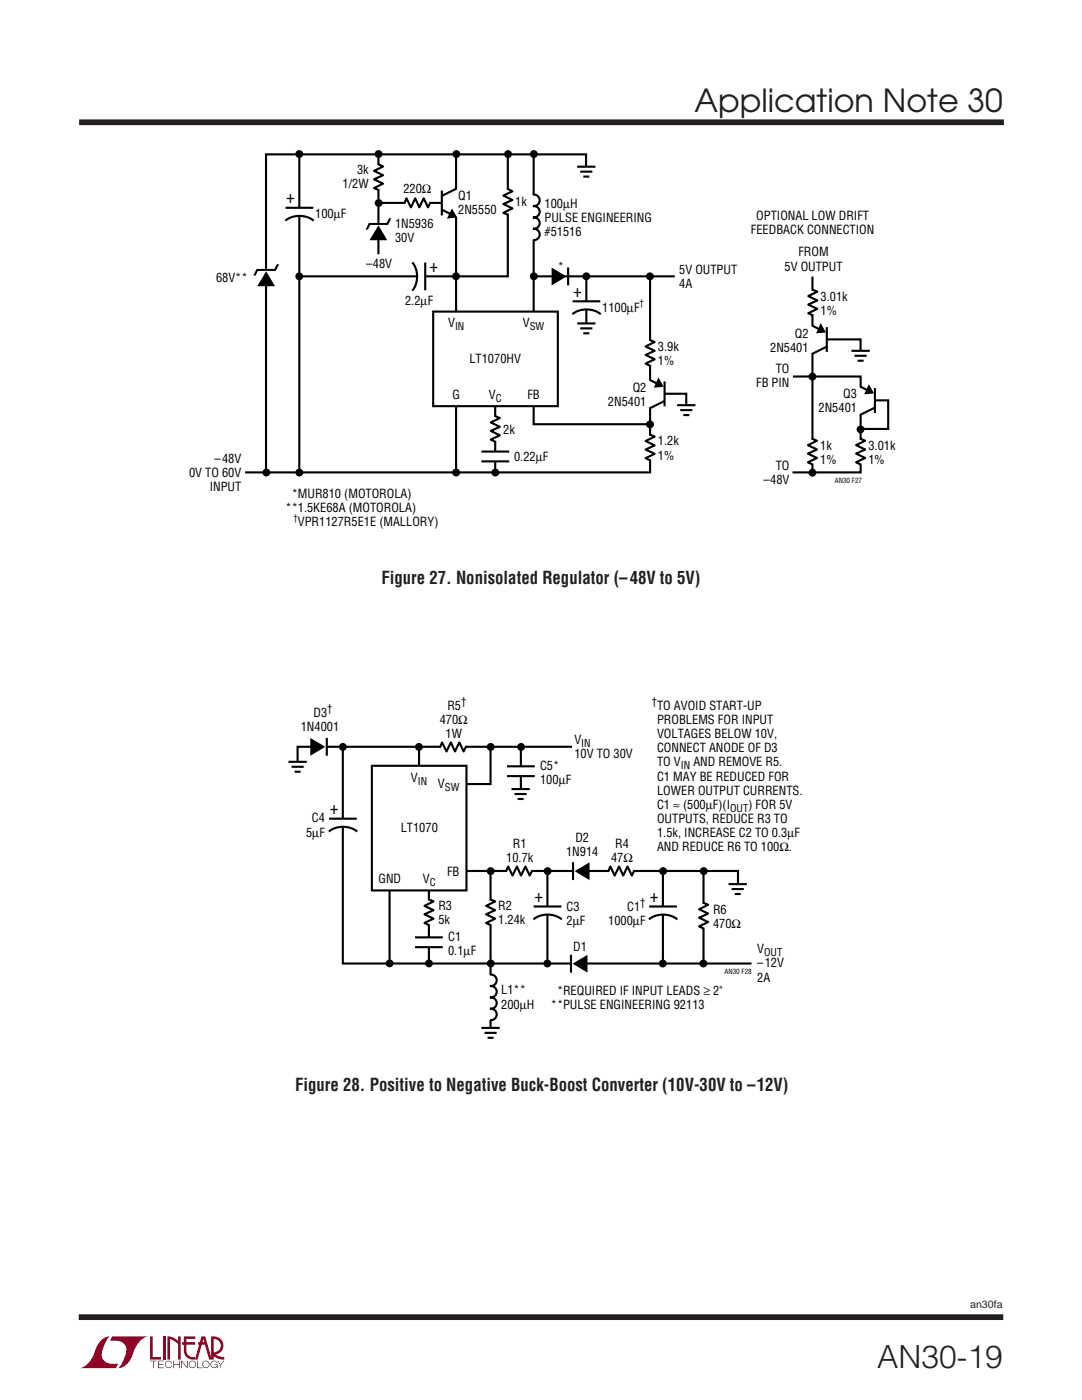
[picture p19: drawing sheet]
<svg xmlns="http://www.w3.org/2000/svg" width="216mm" height="279mm" viewBox="0 0 216 279" stroke-linecap="round" stroke-linejoin="round" font-family="sans-serif">
<defs><g id="words">
<g font-size="6.3" fill="#231f20">
<text x="138.6" y="22.4">Application Note 30</text>
<text x="175" y="273">AN30-19</text>
</g>
<g font-size="3.5">
<text x="57.1" y="40.6">+</text>
<text x="85.7" y="54.3">+</text>
<text x="114.4" y="59.3">+</text>
<text x="65.8" y="162.5">+</text>
<text x="106.6" y="180">+</text>
<text x="129.7" y="180">+</text>
</g>
<g font-size="3.5" fill="#231f20">
<text x="76.1" y="116.5">Figure 27. Nonisolated Regulator (–48V to 5V)</text>
<text x="58.9" y="217.8">Figure 28. Positive to Negative Buck-Boost Converter (10V-30V to –12V)</text>
</g>
<g font-size="2.5">
<text x="71.3" y="34.7">3k</text>
<text x="68.4" y="37.5">1/2W</text>
<text x="80.5" y="38.6">220Ω</text>
<text x="91.4" y="40">Q1</text>
<text x="102.8" y="41.1">1k</text>
<text x="108.6" y="41.5">100µH</text>
<text x="62.9" y="43.5">100µF</text>
<text x="78.8" y="45.5">1N5936</text>
<text x="91.4" y="42.8">2N5550</text>
<text x="108.6" y="44.3">PULSE ENGINEERING</text>
<text x="108.6" y="47.2">#51516</text>
<text x="149.8" y="46.7">FEEDBACK CONNECTION</text>
<text x="150.9" y="43.9">OPTIONAL LOW DRIFT</text>
<text x="73" y="53.4">–48V</text>
<text x="78.8" y="48.3">30V</text>
<text x="159.3" y="51.2">FROM</text>
<text x="43.1" y="56.2">68V**</text>
<text x="111.3" y="54">*</text>
<text x="135.5" y="54.6">5V OUTPUT</text>
<text x="135.5" y="57.4">4A</text>
<text x="156.5" y="54">5V OUTPUT</text>
<text x="163.7" y="60">3.01k</text>
<text x="80.8" y="60.8">2.2µF</text>
<text x="89.4" y="65.3">V</text>
<text x="104.3" y="65.3">V</text>
<text x="120.2" y="62.2">1100µF</text>
<text x="163.7" y="62.8">1%</text>
<text x="131.3" y="70">3.9k</text>
<text x="153.7" y="70.2">2N5401</text>
<text x="158.6" y="67.4">Q2</text>
<text x="93.7" y="72.5">LT1070HV</text>
<text x="131.3" y="72.8">1%</text>
<text x="150.9" y="77.2">FB PIN</text>
<text x="154.8" y="74.4">TO</text>
<text x="90.3" y="79.6">G</text>
<text x="97.5" y="79.6">V</text>
<text x="105.3" y="79.6">FB</text>
<text x="121.3" y="81.1">2N5401</text>
<text x="126.3" y="78.3">Q2</text>
<text x="163.3" y="82.3">2N5401</text>
<text x="168.3" y="79.5">Q3</text>
<text x="100.4" y="86.5">2k</text>
<text x="131.3" y="88.9">1.2k</text>
<text x="163.7" y="89.7">1k</text>
<text x="173.3" y="89.7">3.01k</text>
<text x="37.7" y="95.2">0V TO 60V</text>
<text x="42.8" y="92.4">–48V</text>
<text x="102.6" y="91.9">0.22µF</text>
<text x="131.3" y="91.7">1%</text>
<text x="154.8" y="93.8">TO</text>
<text x="163.7" y="92.5">1%</text>
<text x="173.3" y="92.5">1%</text>
<text x="41.8" y="98">INPUT</text>
<text x="58.2" y="99.4">*MUR810 (MOTOROLA)</text>
<text x="152.3" y="96.6">–48V</text>
<text x="57" y="102.2">**1.5KE68A (MOTOROLA)</text>
<text x="59.4" y="105">VPR1127R5E1E (MALLORY)</text>
<text x="62.6" y="143.1">D3</text>
<text x="89.3" y="141.7">R5</text>
<text x="131.1" y="141.7">TO AVOID START-UP</text>
<text x="60" y="145.9">1N4001</text>
<text x="87.8" y="144.5">470Ω</text>
<text x="88.9" y="147.4">1W</text>
<text x="114.6" y="148.6">V</text>
<text x="131.1" y="144.5">PROBLEMS FOR INPUT</text>
<text x="131.1" y="147.3">VOLTAGES BELOW 10V,</text>
<text x="107.8" y="153.6">C5*</text>
<text x="114.6" y="151.4">10V TO 30V</text>
<text x="131.1" y="150.1">CONNECT ANODE OF D3</text>
<text x="131.1" y="153">TO V</text>
<text x="131.1" y="155.8">C1 MAY BE REDUCED FOR</text>
<text x="138.3" y="153">AND REMOVE R5.</text>
<text x="82" y="156">V</text>
<text x="87.4" y="157.3">V</text>
<text x="107.8" y="156.4">100µF</text>
<text x="131.1" y="158.6">LOWER OUTPUT CURRENTS.</text>
<text x="131.1" y="161.4">C1 ≈ (500µF)(I</text>
<text x="149.3" y="161.4">) FOR 5V</text>
<text x="61.1" y="167">5µF</text>
<text x="62.2" y="164.1">C4</text>
<text x="80" y="166">LT1070</text>
<text x="131.1" y="164.3">OUTPUTS, REDUCE R3 TO</text>
<text x="131.1" y="167.1">1.5k, INCREASE C2 TO 0.3µF</text>
<text x="101" y="172.1">10.7k</text>
<text x="102.4" y="169.3">R1</text>
<text x="113" y="170.9">1N914</text>
<text x="114.8" y="168.1">D2</text>
<text x="121.9" y="172.1">47Ω</text>
<text x="122.7" y="169.3">R4</text>
<text x="131.1" y="169.9">AND REDUCE R6 TO 100Ω.</text>
<text x="75.5" y="176.2">GND</text>
<text x="84.4" y="176.2">V</text>
<text x="89.2" y="174.8">FB</text>
<text x="87.5" y="181.7">R3</text>
<text x="87.5" y="184.5">5k</text>
<text x="99.4" y="181.7">R2</text>
<text x="99.4" y="184.5">1.24k</text>
<text x="113.1" y="181.8">C3</text>
<text x="113.1" y="184.6">2µF</text>
<text x="121.4" y="184.6">1000µF</text>
<text x="125.2" y="181.8">C1</text>
<text x="142.3" y="182.4">R6</text>
<text x="142.3" y="185.2">470Ω</text>
<text x="89.4" y="187.7">C1</text>
<text x="89.4" y="190.6">0.1µF</text>
<text x="114.4" y="189.8">D1</text>
<text x="151.1" y="190.2">V</text>
<text x="151.1" y="193.1">–12V</text>
<text x="151.1" y="195.9">2A</text>
<text x="100" y="198.4">L1**</text>
<text x="100" y="201.3">200µH</text>
<text x="109.9" y="201.4">**PULSE ENGINEERING 92113</text>
<text x="111.2" y="198.6">*REQUIRED IF INPUT LEADS ≥ 2&quot;</text>
</g>
<g font-size="2.1">
<text x="90.8" y="65.8">IN</text>
<text x="105.7" y="65.8">SW</text>
<text x="98.9" y="80.2">C</text>
<text x="65.3" y="142.1">†</text>
<text x="92" y="140.7">†</text>
<text x="130.1" y="140.6">†</text>
<text x="116" y="149.1">IN</text>
<text x="135.9" y="153.5">IN</text>
<text x="83.4" y="156.6">IN</text>
<text x="88.8" y="157.8">SW</text>
<text x="145.7" y="162">OUT</text>
<text x="85.7" y="176.8">C</text>
<text x="127.8" y="180.7">†</text>
<text x="152.5" y="190.8">OUT</text>
</g>
<text font-size="2.1" fill="#231f20" x="193.6" y="261.1">an30fa</text>
<g font-size="1.8">
<text x="127.6" y="61.1">†</text>
<text x="58.6" y="103.9">†</text>
</g>
<g font-size="1.4">
<text x="166.6" y="96.4">AN30 F27</text>
<text x="144.6" y="194.4">AN30 F28</text>
</g>
</g></defs>
<path d="M15.8 24.4h184.5M15.7 262.9h184.5" fill="none" stroke="#231f20" stroke-width="1.1" stroke-linecap="butt"/>
<g fill="#900126">
<path d="M30 266.7h.5v4.1h1.6v.5h-2.1z"/>
<path d="M19.9 267.8a2.65 2.65 0 0 1 2-1.1 5.2 5.2 0 0 0-1.5 4.2 2.65 2.65 0 0 0 3.2 1.3l-.5 .8h-7.2a5 5 0 0 0 3.2-3.8z"/>
<path d="M22.4 266.7h7.2a5 5 0 0 0-3.2 3.9 3.3 3.3 0 0 1-2.8 2.4 5.2 5.2 0 0 0 1.5-4.2 2.65 2.65 0 0 0-3.2-1.2z"/>
<path d="M32.5 266.7h.5v4.6h-.5z"/>
<path d="M33.4 266.7l1.1 .2 1 .7v-.9h.5v4.6h-.5v-3.1l-1.6-1v4.1h-.5z"/>
<path d="M29.9 271.6h1.4v.1h-.6v1.3h-.2v-1.3h-.6z"/>
<path d="M31.5 271.6h1.2v.1h-1v.5h.9v.1h-.9v.6h1v.1h-1.2z"/>
<path d="M34.6 271.6h.1v.6h1.1v-.6h.1v1.4h-.1v-.7h-1.1v.7h-.1z"/>
<path d="M36.2 271.6h.1l1 1.2v-1.2h.2v1.4h-.2l-1-1.3v1.3h-.1z"/>
<path d="M39.3 271.6h.2v1.3h.9v.1h-1.1z"/>
<path d="M43.3 271.6h.2l.5 .7 .6-.7h.1l-.6 .8v.6h-.1v-.6z"/>
<path d="M36.7 266.7h2.3v.5h-1.8v.7h1.8v.5h-1.8v1.2a1.35 1.35 0 0 0 1.7 1.2v.5l1.3-4.6h.8l1.1 4.2v-4.2a1.88 1.88 0 0 1 2.4 1.4 1.88 1.88 0 0 1-1.5 2.3l.8 .3 1 .1v.5h-.5a3.4 3.4 0 0 1-1.8-.7v-.7a1.37 1.37 0 0 0 1.5-1.2 1.37 1.37 0 0 0-1.4-1.5v4.1h-.9l-.8-2.9h-1.4v-.5h1.3l-.2-.7-1.2 4.1a2.1 2.1 0 0 1-2.7-1.3v-1.6h-.4v-.5h.4z"/>
<path d="M37.9 271.8a.74 .74 0 0 1 1.1 .1 .74 .74 0 0 1-.4 1.1 .74 .74 0 0 1-.9-.7h.1a.61 .61 0 0 0 .8 .5 .61 .61 0 0 0 .2-1 .61 .61 0 0 0-1 .3v.2h-.1z"/>
<path d="M40.6 271.8a.74 .74 0 0 1 1.1 .1 .74 .74 0 0 1-.4 1.1 .74 .74 0 0 1-.9-.7h.1a.61 .61 0 0 0 .8 .5 .61 .61 0 0 0 .2-1 .61 .61 0 0 0-1 .3v.2h-.1z"/>
<path d="M42.2 271.8a.74 .74 0 0 1 1.2 .2h-.1a.6 .6 0 0 0-1-.2 .6 .6 0 0 0 .1 1 .6 .6 0 0 0 .9-.4h-.5v-.1h.7v.7h-.2v-.3a.74 .74 0 0 1-1.1 .2 .74 .74 0 0 1 0-1.1z"/>
<path d="M33.1 271.8a.73 .73 0 0 1 1.2 .3h-.1a.6 .6 0 0 0-.9-.3 .6 .6 0 0 0 0 1 .6 .6 0 0 0 .9-.3h.1a.74 .74 0 0 1-1.1 .4 .74 .74 0 0 1-.1-1.1z"/>
</g>
<g fill="none" stroke="#000" stroke-width=".42">
<path d="M59.7 30.8v63.4M75.5 30.8v20M91 31.1v63.2M101.3 31.4v23.8h-41.6M106.5 30.8v53.9h23.3M116.9 34v-3.2h-63.8v63.4M75.6 40.5h13M117 55.3v9.4M129.7 55.2v39.1h-80.8M162.1 55.2v39.1M98.8 79.8v14.5M132.3 78.6h4.6v3.3"/>
<path d="M158.2 75.1h13.5v19.2h-13.6M164.7 67.7h7v3.4M174.1 79.9h3.1v5.7h-5.4"/>
</g>
<path d="M86.4 62.2h24.9v18.9h-24.9z" fill="#fff"/>
<g fill="none" stroke="#000" stroke-width=".42">
<path d="M75.5 32.8l.9 .4-1.8 .9 1.8 .9-1.8 .8 1.8 .9-1.8 .8 1.1 .5M88.2 38v5M91.1 37.6l-2.9 1.5M101.3 37.7l1 .5-1.9 .8 1.9 .9-1.9 .8 1.9 .9-1.9 .9 1.1 .4M106.3 38.8a1.16 1.16 0 0 1 1.4 1.2 1.16 1.16 0 0 1-1.4 1.1 1.15 1.15 0 0 1 1.4 1.1 1.15 1.15 0 0 1-1.4 1.2 1.15 1.15 0 0 1 1.4 1.1 1.15 1.15 0 0 1-1.4 1.2 1.16 1.16 0 0 1 1.4 1.1 1.16 1.16 0 0 1-1.4 1.1M115.2 33.3h3.6M115.8 34.3h2.4M116.4 35.2h1.2M56.9 44a4.7 4.7 0 0 1 5.7 0M57 41.5h5.5M82.3 52.4a4.7 4.7 0 0 1 0 5.6M84.8 52.4v5.5"/>
<path d="M85.9 40.4l-.5 1-.9-1.8-.8 1.8-.8-1.8-.9 1.8-.9-1.8-.4 1M88.2 41.8l2.4 1.3M106.6 55.2h28M113.4 53.4v3.5M162.1 57.8l1 .4-1.8 .9 1.8 .9-1.8 .8 1.8 .8-1.8 .9 1 .5M86.4 62.2h24.9v18.9h-24.9zM114.2 62.7a4.7 4.7 0 0 1 5.7 0M114.2 60.1h5.6M115.2 64.5h3.6M115.8 65.5h2.4M116.4 66.5h1.2M129.6 67.8l1 .5-1.8 .8 1.8 .9-1.8 .8 1.8 .9-1.8 .9 1 .4"/>
<path d="M129.7 75.8l2.1 1.1M132.6 76.1v5M162.1 65l2 1M165 69.2l-3 1.4M165 65.3v4.9M169.9 70h3.6M170.5 71h2.4M171.1 72h1.2M171.7 77.2l2 1M174.6 77.4v5M96.1 90.1h5.5M96.1 92.1h5.5"/>
<path d="M98.7 83l1 .4-1.8 .9 1.8 .9-1.8 .8 1.8 .9-1.8 .8 1 .5M129.6 86.7l1 .4-1.8 .9 1.8 .9-1.8 .8 1.8 .9-1.8 .8 1 .5M132.6 80l-2.9 1.5M135.1 80.9h3.7M135.7 81.9h2.5M136.3 82.8h1.2M162 87.5l1 .5-1.8 .8 1.8 .9-1.8 .8 1.8 .9-1.8 .9 1 .4M171.6 87.5l1 .5-1.8 .8 1.8 .9-1.8 .8 1.8 .9-1.8 .9 1 .4M174.6 81.4l-3 1.4M65.2 147.3v3.5M68.4 149v43.3h81.6M83.6 149.3v7.4"/>
<path d="M93 149l-.5 1-.8-1.8-.9 1.8-.8-1.8-.9 1.8-.9-1.8-.4 1M97.9 149.1v7.4h-11.3M101.2 152.9h5.5M101.2 154.9h5.5M103.9 149v9.5M114.1 149h-54.7v4.7M65.6 166a4.7 4.7 0 0 1 5.7 0M65.7 163.4h5.5M77.7 176.9v15.4M85.5 179.5l1 .4-1.8 .9 1.8 .8-1.8 .9 1.8 .8-1.8 .9 1 .5M85.6 176.9v15.4M86.6 173.8h60.7v4.2"/>
<path d="M97.8 179.5l1 .4-1.8 .9 1.8 .8-1.8 .9 1.8 .8-1.8 .9 1 .5M97.9 173.9v32.4M109.2 173.8v18.4M114.3 172.1v3.5M132.3 173.8v18.4M140.4 173.9v18.4M82.8 187.1h5.6M82.8 189h5.6M97.8 194.5a1.16 1.16 0 0 1 1.3 1.1 1.16 1.16 0 0 1-1.3 1.2 1.15 1.15 0 0 1 1.3 1.1 1.15 1.15 0 0 1-1.3 1.1 1.15 1.15 0 0 1 1.3 1.2 1.15 1.15 0 0 1-1.3 1.1 1.16 1.16 0 0 1 1.3 1.2 1.16 1.16 0 0 1-1.3 1.1M106.4 183.5a4.7 4.7 0 0 1 5.7 0M106.5 180.9h5.5M129.5 183.5a4.7 4.7 0 0 1 5.6 0"/>
<path d="M129.5 180.9h5.6M140.3 180.1l1 .5-1.8 .9 1.8 .8-1.8 .8 1.8 .9-1.8 .9 1 .5"/>
</g>
<g fill="none" stroke="#fff" stroke-width=".71" stroke-linecap="butt">
<path d="M75.5 32.9v4.9M91 37.8v5.5M101.3 37.9v4.8M106.5 38.9v9M53.1 53.8v2.2M59.8 41.5v1.6M75.5 44.6v2.2M80.9 40.5h4.8M83.2 55.2h1.6M88.2 40.5h1.6M111.1 55.2h2.2M162.2 58v4.8"/>
<path d="M117 60.2v1.6M129.7 68v4.9M129.8 76v5.3M131 78.6h1.6M162.1 65.1v5.3M163.3 67.7h1.7M171.7 77.3v5.3M172.9 79.9h1.7M98.8 83.2v4.8M98.8 90.2v1.9M129.7 86.9v4.8M162.1 87.7v4.9"/>
<path d="M171.7 87.7v4.9M63 149h2.2M88 149.1h4.8M104 153v1.9M68.4 163.4v1.6M85.6 179.7v4.8M97.9 179.7v4.8M114.4 173.9h2.2M85.6 187.1v1.9M97.9 194.6v9M109.3 180.9v1.6M132.3 180.9v1.6"/>
<path d="M140.4 180.3v4.9"/>
</g>
<g fill="#000">
<path d="M53.1 54.1l1.8 3h-3.6zM51.2 53.7h3.6l.4-1h.5l-.7 1.4h-3.5l-.5 .9h-.5zM75.5 45l1.8 2.9h-3.6zM73.6 44.5h3.6l.4-.9h.5l-.7 1.3h-3.5l-.5 .9h-.4zM110.1 53.4l2.9 1.8-2.9 1.8zM61.9 147.3l3 1.7-3 1.8zM114.7 173.9l2.9-1.8v3.5z"/>
<circle cx="59.7" cy="30.7" r=".79"/>
<circle cx="75.5" cy="30.7" r=".79"/>
<circle cx="91.1" cy="30.7" r=".79"/>
<circle cx="101.4" cy="30.7" r=".79"/>
<circle cx="106.5" cy="30.7" r=".79"/>
<circle cx="59.7" cy="55.1" r=".79"/>
<circle cx="75.6" cy="40.5" r=".79"/>
<circle cx="91" cy="55.1" r=".79"/>
<circle cx="106.5" cy="55.1" r=".79"/>
<circle cx="117" cy="55.1" r=".79"/>
<circle cx="129.7" cy="55.1" r=".79"/>
<circle cx="162.1" cy="75.2" r=".79"/>
<circle cx="53.1" cy="94.3" r=".79"/>
<circle cx="59.7" cy="94.3" r=".79"/>
<circle cx="91" cy="94.3" r=".79"/>
<circle cx="98.8" cy="94.3" r=".79"/>
<circle cx="129.7" cy="84.7" r=".79"/>
<circle cx="162.1" cy="94.3" r=".79"/>
<circle cx="171.7" cy="85.7" r=".79"/>
<circle cx="68.4" cy="149.1" r=".79"/>
<circle cx="83.6" cy="149.1" r=".79"/>
<circle cx="97.9" cy="149.1" r=".79"/>
<circle cx="104" cy="149.1" r=".79"/>
<circle cx="97.9" cy="173.9" r=".79"/>
<circle cx="109.3" cy="173.9" r=".79"/>
<circle cx="132.3" cy="173.9" r=".79"/>
<circle cx="140.4" cy="173.9" r=".79"/>
<circle cx="85.6" cy="192.3" r=".79"/>
<circle cx="97.9" cy="192.3" r=".79"/>
<circle cx="109.2" cy="192.3" r=".79"/>
<circle cx="132.3" cy="192.3" r=".79"/>
<circle cx="140.4" cy="192.3" r=".79"/>
</g>
<path d="M90.2 42.1l.6 1.1-1.2 .1zM131.4 75.9l.6 1.1-1.1 .1zM163.8 65l.6 1.1-1.2 .1zM173.4 77.2l.6 1.1-1.2 .1z" fill="#000" stroke="#000" stroke-width=".49"/>
<path d="M117 33.3v2.2M117 64.6v2.2M171.7 70v2.2M136.9 80.9v2.2" fill="none" stroke="#fff" stroke-width=".97" stroke-linecap="butt"/>
<path d="M74.2 152.8h18.9v24.9h-18.9z" fill="#fff"/>
<g fill="none" stroke="#000" stroke-width=".42">
<path d="M57.6 152h3.6M58.2 153h2.4M58.8 154h1.2M74.2 152.8h18.9v24.9h-18.9zM102.1 157.5h3.6M102.7 158.5h2.4M103.3 159.5h1.2M106.2 173.8l-.5 .9-.9-1.8-.8 1.8-.9-1.8-.8 1.8-.9-1.8-.4 1.1M126.6 173.8l-.5 .9-.9-1.8-.9 1.8-.8-1.8-.8 1.8-.9-1.8-.5 1.1M145.4 176.4h3.6M146 177.4h2.4M146.6 178.4h1.2"/>
<path d="M113.9 190.5v3.6M96.1 205.1h3.6M96.7 206.1h2.4M97.3 207.1h1.2"/>
</g>
<g fill="#000">
<path d="M114.3 192.3l2.9-1.7v3.5z"/>
<circle cx="77.7" cy="192.3" r=".79"/>
</g>
<path d="M101.2 173.8h4.8M121.6 173.8h4.8M114 192.3h2.2" fill="none" stroke="#fff" stroke-width=".71" stroke-linecap="butt"/>
<path d="M59.4 152.1v2.2M103.9 157.5v2.2M147.2 176.5v2.2M97.9 205.2v2.2" fill="none" stroke="#fff" stroke-width=".97" stroke-linecap="butt"/>
<use href="#words"/>
</svg>
